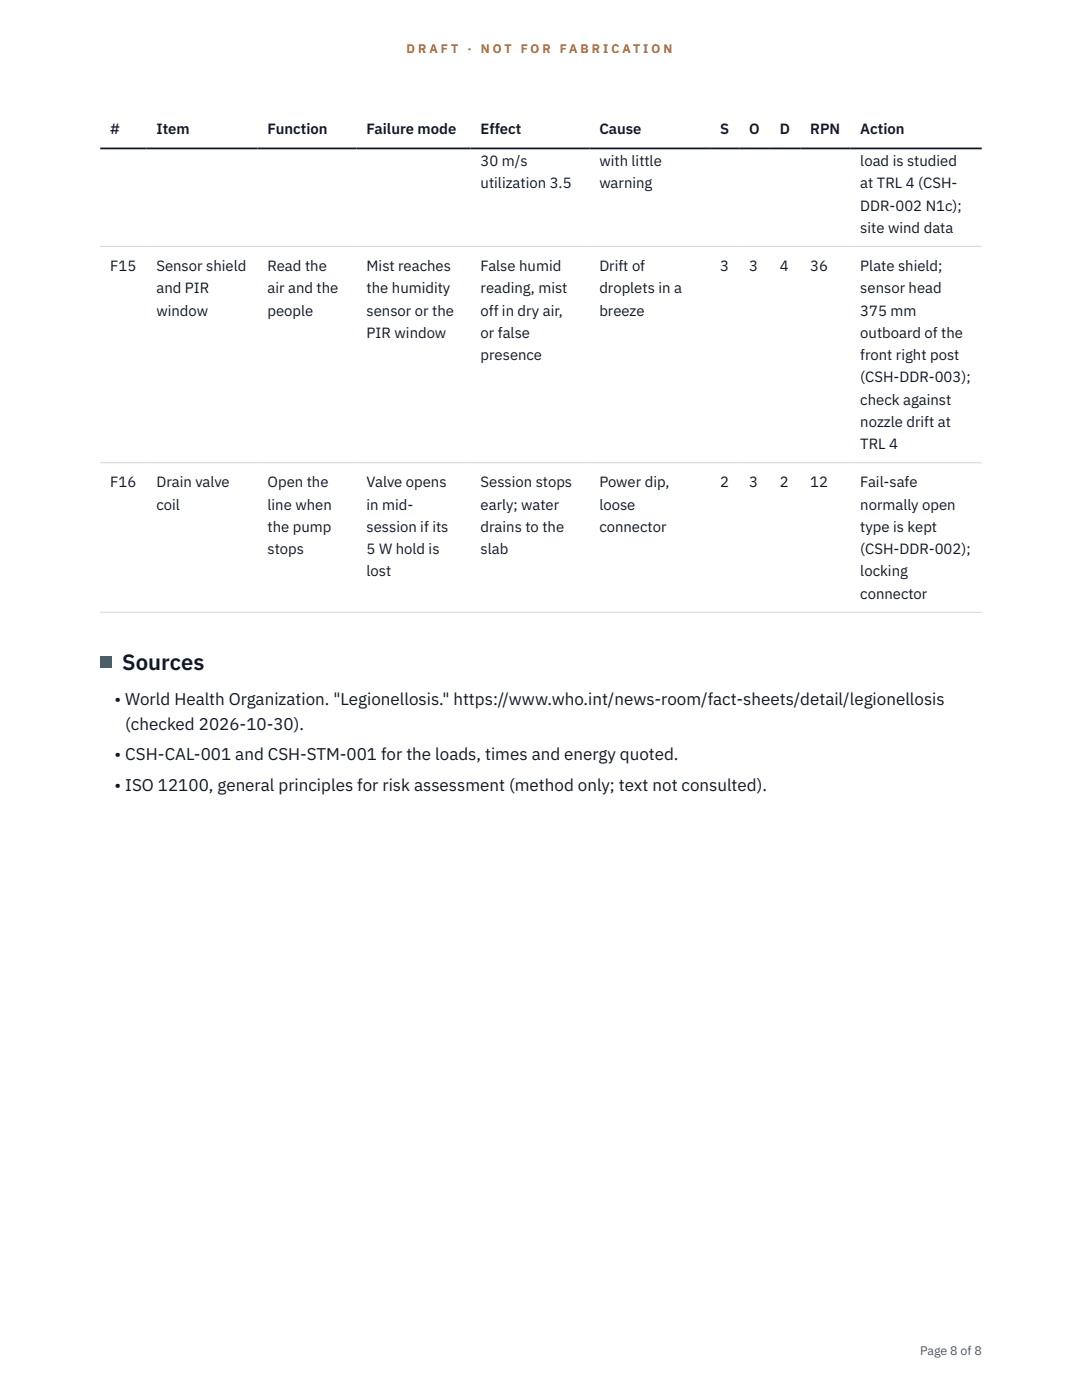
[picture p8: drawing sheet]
<svg xmlns="http://www.w3.org/2000/svg" width="216mm" height="279mm" viewBox="0 0 216 279" stroke-linecap="round" stroke-linejoin="round" font-family="sans-serif">
<defs><g id="words">
<text font-size="4.4" fill="#111827" x="24.4" y="133.7">Sources</text>
<g font-size="3.4" fill="#111827">
<text x="22.9" y="140.6">• World Health Organization. &quot;Legionellosis.&quot; https://www.who.int/news-room/fact-sheets/detail/legionellosis</text>
<text x="25" y="145.7">(checked 2026-10-30).</text>
<text x="22.9" y="151.8">• CSH-CAL-001 and CSH-STM-001 for the loads, times and energy quoted.</text>
<text x="22.9" y="157.8">• ISO 12100, general principles for risk assessment (method only; text not consulted).</text>
</g>
<g font-size="3" fill="#111827">
<text x="22" y="26.8">#</text>
<text x="31.2" y="26.8">Item</text>
<text x="53.4" y="26.8">Function</text>
<text x="73.2" y="26.8">Failure mode</text>
<text x="95.9" y="26.8">Effect</text>
<text x="119.6" y="26.8">Cause</text>
<text x="143.7" y="26.8">S</text>
<text x="149.5" y="26.8">O</text>
<text x="155.6" y="26.8">D</text>
<text x="161.7" y="26.8">RPN</text>
<text x="171.7" y="26.8">Action</text>
<text x="95.9" y="33.1">30 m/s</text>
<text x="119.6" y="33.1">with little</text>
<text x="171.7" y="33.1">load is studied</text>
<text x="95.9" y="37.6">utilization 3.5</text>
<text x="119.6" y="37.6">warning</text>
<text x="171.7" y="37.6">at TRL 4 (CSH-</text>
<text x="171.7" y="42">DDR-002 N1c);</text>
<text x="171.7" y="46.5">site wind data</text>
<text x="22" y="54.1">F15</text>
<text x="31.2" y="54.1">Sensor shield</text>
<text x="31.2" y="58.5">and PIR</text>
<text x="53.4" y="54.1">Read the</text>
<text x="53.4" y="58.5">air and the</text>
<text x="73.2" y="54.1">Mist reaches</text>
<text x="73.2" y="58.5">the humidity</text>
<text x="95.9" y="54.1">False humid</text>
<text x="95.9" y="58.5">reading, mist</text>
<text x="119.6" y="54.1">Drift of</text>
<text x="119.6" y="58.5">droplets in a</text>
<text x="143.7" y="54.1">3</text>
<text x="149.5" y="54.1">3</text>
<text x="155.6" y="54.1">4</text>
<text x="161.7" y="54.1">36</text>
<text x="171.7" y="54.1">Plate shield;</text>
<text x="171.7" y="58.5">sensor head</text>
<text x="31.2" y="63">window</text>
<text x="53.4" y="63">people</text>
<text x="73.2" y="63">sensor or the</text>
<text x="95.9" y="63">off in dry air,</text>
<text x="119.6" y="63">breeze</text>
<text x="171.7" y="63">375 mm</text>
<text x="73.2" y="67.4">PIR window</text>
<text x="95.9" y="67.4">or false</text>
<text x="95.9" y="71.9">presence</text>
<text x="171.7" y="67.4">outboard of the</text>
<text x="171.7" y="71.9">front right post</text>
<text x="171.7" y="76.3">(CSH-DDR-003);</text>
<text x="171.7" y="80.8">check against</text>
<text x="171.7" y="85.2">nozzle drift at</text>
<text x="171.7" y="89.6">TRL 4</text>
<text x="22" y="97.3">F16</text>
<text x="31.2" y="97.3">Drain valve</text>
<text x="31.2" y="101.7">coil</text>
<text x="53.4" y="97.3">Open the</text>
<text x="53.4" y="101.7">line when</text>
<text x="73.2" y="97.3">Valve opens</text>
<text x="73.2" y="101.7">in mid-</text>
<text x="95.9" y="97.3">Session stops</text>
<text x="95.9" y="101.7">early; water</text>
<text x="119.6" y="97.3">Power dip,</text>
<text x="119.6" y="101.7">loose</text>
<text x="143.7" y="97.3">2</text>
<text x="149.5" y="97.3">3</text>
<text x="155.6" y="97.3">2</text>
<text x="161.7" y="97.3">12</text>
<text x="171.7" y="97.3">Fail-safe</text>
<text x="171.7" y="101.7">normally open</text>
<text x="53.4" y="106.2">the pump</text>
<text x="73.2" y="106.2">session if its</text>
<text x="95.9" y="106.2">drains to the</text>
<text x="119.6" y="106.2">connector</text>
<text x="171.7" y="106.2">type is kept</text>
<text x="53.4" y="110.6">stops</text>
<text x="73.2" y="110.6">5 W hold is</text>
<text x="95.9" y="110.6">slab</text>
<text x="171.7" y="110.6">(CSH-DDR-002);</text>
<text x="73.2" y="115">lost</text>
<text x="171.7" y="115">locking</text>
<text x="171.7" y="119.5">connector</text>
</g>
<g font-size="2.5" fill="#b45309">
<text x="81.1" y="10.5">D R A F T</text>
<text x="93.3" y="10.5">·</text>
<text x="95.9" y="10.5">N O T</text>
<text x="103.9" y="10.5">F O R</text>
<text x="111.7" y="10.5">F A B R I C A T I O N</text>
</g>
<text font-size="2.5" fill="#4b5563" x="183.6" y="270.3">Page 8 of 8</text>
</g></defs>
<path d="M20 49.2h175.9M20 92.3h175.9M20 122.2h175.9" fill="none" stroke="#d1d5db" stroke-width=".2"/>
<path d="M20 29.6h175.9" fill="none" stroke="#111827" stroke-width=".35"/>
<path d="M20 131.1h2.2v2.2h-2.2z" fill="#0f766e"/>
<use href="#words"/>
</svg>
